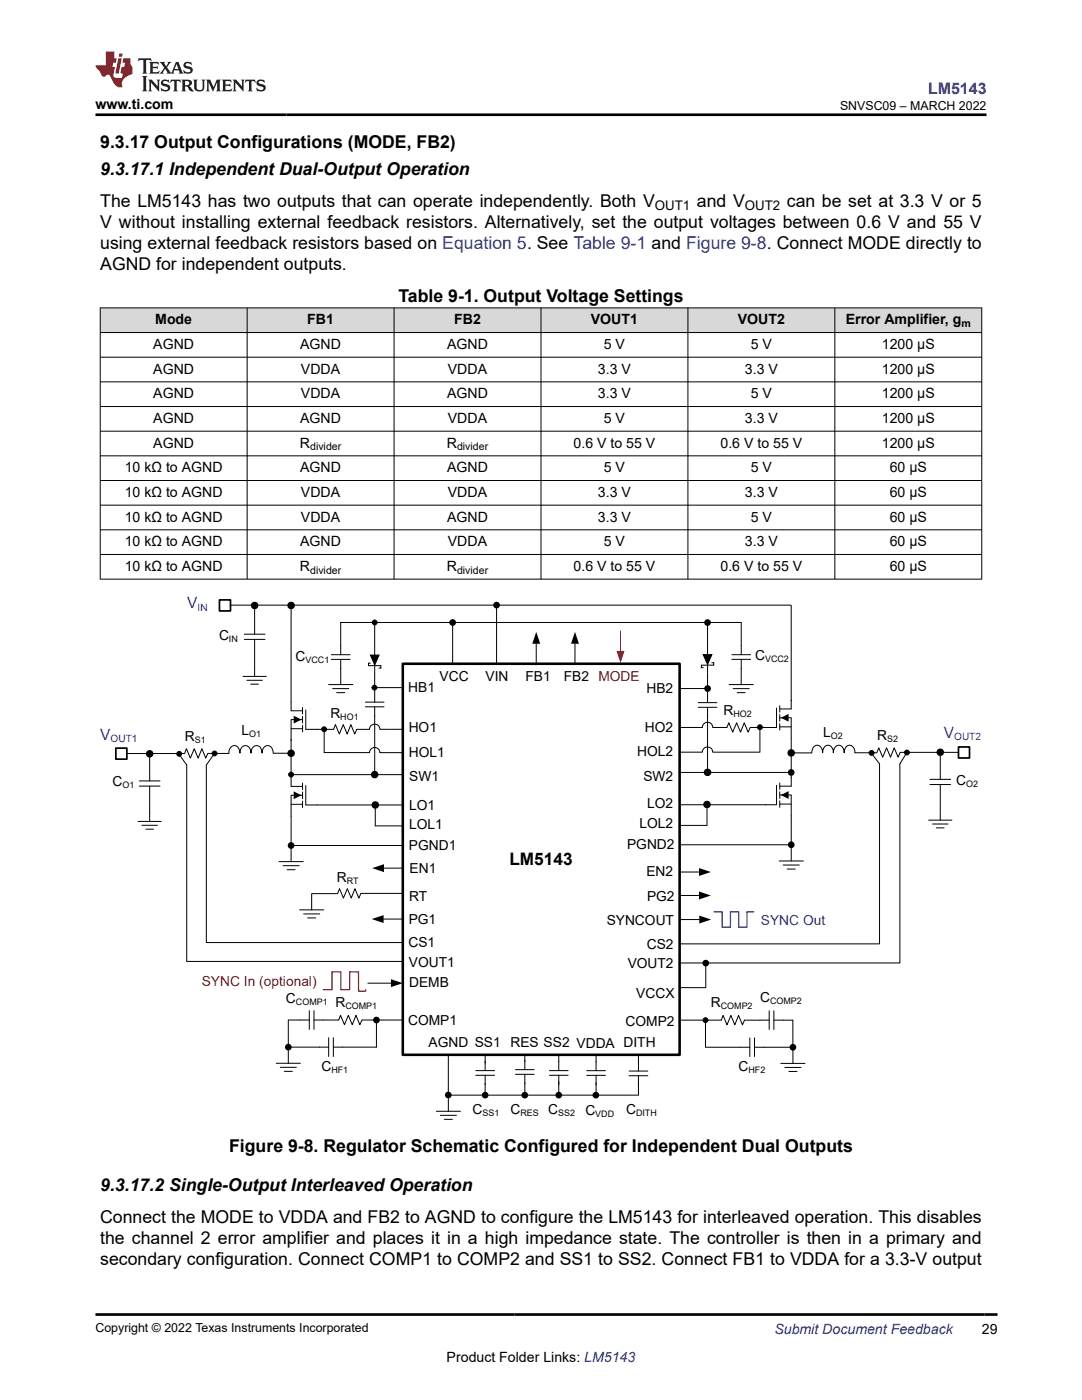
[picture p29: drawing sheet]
<svg xmlns="http://www.w3.org/2000/svg" width="216mm" height="279mm" viewBox="0 0 216 279" stroke-linecap="round" stroke-linejoin="round" font-family="sans-serif">
<defs><g id="words">
<g font-size="3.5">
<text x="20" y="29.6">9.3.17 Output Configurations (MODE, FB2)</text>
<text x="20" y="34.9">9.3.17.1 Independent Dual-Output Operation</text>
<text x="20" y="41.2">The LM5143 has two outputs that can operate independently. Both V</text>
<text x="139.1" y="41.2">and V</text>
<text x="157" y="41.2">can be set at 3.3 V or 5</text>
<text x="20" y="45.5">V without installing external feedback resistors. Alternatively, set the output voltages between 0.6 V and 55 V</text>
<text x="20" y="49.7">using external feedback resistors based on Equation 5. See Table 9-1 and Figure 9-8. Connect MODE directly to</text>
<text x="20" y="53.9">AGND for independent outputs.</text>
<text x="79.5" y="60.3">Table 9-1. Output Voltage Settings</text>
<text x="45.7" y="229.9">Figure 9-8. Regulator Schematic Configured for Independent Dual Outputs</text>
<text x="20" y="237.6">9.3.17.2 Single-Output Interleaved Operation</text>
<text x="20" y="244">Connect the MODE to VDDA and FB2 to AGND to configure the LM5143 for interleaved operation. This disables</text>
<text x="20" y="248.2">the channel 2 error amplifier and places it in a high impedance state. The controller is then in a primary and</text>
<text x="20" y="252.5">secondary configuration. Connect COMP1 to COMP2 and SS1 to SS2. Connect FB1 to VDDA for a 3.3-V output</text>
</g>
<text font-size="3.4" x="101.6" y="172.7">LM5143</text>
<text font-size="3.2" fill="#00f" x="185.2" y="18.7">LM5143</text>
<g font-size="3.1" fill="#00f">
<text x="37.4" y="121.4">V</text>
<text x="20" y="147.7">V</text>
<text x="188.3" y="147.3">V</text>
</g>
<g font-size="2.8">
<text x="19" y="21.8">www.ti.com</text>
<text x="31" y="64.7">Mode</text>
<text x="61.3" y="64.7">FB1</text>
<text x="90.6" y="64.7">FB2</text>
<text x="117.9" y="64.7">VOUT1</text>
<text x="147.2" y="64.7">VOUT2</text>
<text x="168.8" y="64.7">Error Amplifier, g</text>
<text x="30.6" y="69.6">AGND</text>
<text x="59.9" y="69.6">AGND</text>
<text x="89.2" y="69.6">AGND</text>
<text x="120.5" y="69.6">5 V</text>
<text x="149.8" y="69.6">5 V</text>
<text x="176" y="69.6">1200 µS</text>
<text x="30.6" y="74.6">AGND</text>
<text x="60.1" y="74.6">VDDA</text>
<text x="89.4" y="74.6">VDDA</text>
<text x="119.3" y="74.6">3.3 V</text>
<text x="148.6" y="74.6">3.3 V</text>
<text x="176" y="74.6">1200 µS</text>
<text x="30.6" y="79.5">AGND</text>
<text x="60.1" y="79.5">VDDA</text>
<text x="89.2" y="79.5">AGND</text>
<text x="119.3" y="79.5">3.3 V</text>
<text x="149.8" y="79.5">5 V</text>
<text x="176" y="79.5">1200 µS</text>
<text x="30.6" y="84.4">AGND</text>
<text x="30.6" y="89.3">AGND</text>
<text x="59.8" y="89.3">R</text>
<text x="59.9" y="84.4">AGND</text>
<text x="89.2" y="89.3">R</text>
<text x="89.4" y="84.4">VDDA</text>
<text x="114.4" y="89.3">0.6 V to 55 V</text>
<text x="120.5" y="84.4">5 V</text>
<text x="143.8" y="89.3">0.6 V to 55 V</text>
<text x="148.6" y="84.4">3.3 V</text>
<text x="176" y="84.4">1200 µS</text>
<text x="176" y="89.3">1200 µS</text>
<text x="24.9" y="94.2">10 kΩ to AGND</text>
<text x="59.9" y="94.2">AGND</text>
<text x="89.2" y="94.2">AGND</text>
<text x="120.5" y="94.2">5 V</text>
<text x="149.8" y="94.2">5 V</text>
<text x="177.5" y="94.2">60 µS</text>
<text x="24.9" y="99.2">10 kΩ to AGND</text>
<text x="60.1" y="99.2">VDDA</text>
<text x="89.4" y="99.2">VDDA</text>
<text x="119.3" y="99.2">3.3 V</text>
<text x="148.6" y="99.2">3.3 V</text>
<text x="177.5" y="99.2">60 µS</text>
<text x="24.9" y="104.1">10 kΩ to AGND</text>
<text x="60.1" y="104.1">VDDA</text>
<text x="89.2" y="104.1">AGND</text>
<text x="119.3" y="104.1">3.3 V</text>
<text x="149.8" y="104.1">5 V</text>
<text x="177.5" y="104.1">60 µS</text>
<text x="24.9" y="109">10 kΩ to AGND</text>
<text x="24.9" y="113.9">10 kΩ to AGND</text>
<text x="59.8" y="113.9">R</text>
<text x="59.9" y="109">AGND</text>
<text x="89.2" y="113.9">R</text>
<text x="89.4" y="109">VDDA</text>
<text x="114.4" y="113.9">0.6 V to 55 V</text>
<text x="120.5" y="109">5 V</text>
<text x="143.8" y="113.9">0.6 V to 55 V</text>
<text x="148.6" y="109">3.3 V</text>
<text x="177.5" y="109">60 µS</text>
<text x="177.5" y="113.9">60 µS</text>
<text x="195.9" y="266.1">29</text>
<text x="89.1" y="271.7">Product Folder Links: LM5143</text>
</g>
<text font-size="2.8" fill="#00f" x="154.5" y="266.2">Submit Document Feedback</text>
<g font-size="2.7">
<text x="43.7" y="127.8">C</text>
<text x="59" y="131.9">C</text>
<text x="150.7" y="131.8">C</text>
<text x="87.7" y="135.9">VCC</text>
<text x="96.9" y="135.9">VIN</text>
<text x="104.8" y="135.9">FB1</text>
<text x="112.5" y="135.9">FB2 MODE</text>
<text x="65.9" y="143.2">R</text>
<text x="81.5" y="138.1">HB1</text>
<text x="129" y="138.2">HB2</text>
<text x="144.4" y="142.6">R</text>
<text x="36.9" y="147.9">R</text>
<text x="48.2" y="146.8">L</text>
<text x="81.6" y="146.1">HO1</text>
<text x="128.7" y="146.1">HO2</text>
<text x="164.3" y="147.1">L</text>
<text x="175" y="147.7">R</text>
<text x="81.6" y="151.1">HOL1</text>
<text x="81.7" y="155.8">SW1</text>
<text x="127.2" y="151">HOL2</text>
<text x="128.4" y="155.9">SW2</text>
<text x="22.4" y="156.9">C</text>
<text x="81.6" y="161.6">LO1</text>
<text x="129.1" y="161.3">LO2</text>
<text x="190.8" y="156.7">C</text>
<text x="81.6" y="165.5">LOL1</text>
<text x="127.6" y="165.2">LOL2</text>
<text x="81.6" y="169.6">PGND1</text>
<text x="125.1" y="169.4">PGND2</text>
<text x="67.2" y="175.9">R</text>
<text x="81.6" y="179.7">RT</text>
<text x="81.7" y="174.1">EN1</text>
<text x="129" y="174.9">EN2</text>
<text x="129.1" y="179.9">PG2</text>
<text x="81.6" y="184.5">PG1</text>
<text x="121.1" y="184.7">SYNCOUT</text>
<text x="81.5" y="189">CS1</text>
<text x="129.1" y="189.3">CS2</text>
<text x="81.6" y="193">VOUT1</text>
<text x="81.6" y="197">DEMB</text>
<text x="125.2" y="193.2">VOUT2</text>
<text x="57.1" y="200.3">C</text>
<text x="66.9" y="201">R</text>
<text x="127" y="199.2">VCCX</text>
<text x="141.8" y="201">R</text>
<text x="151.7" y="199.9">C</text>
<text x="81.4" y="204.6">COMP1</text>
<text x="85.5" y="208.9">AGND SS1</text>
<text x="101.9" y="209">RES SS2 VDDA DITH</text>
<text x="124.8" y="204.7">COMP2</text>
<text x="64.1" y="213.8">C</text>
<text x="147.4" y="213.7">C</text>
<text x="94.3" y="222.3">C</text>
<text x="101.9" y="222.3">C</text>
<text x="109.4" y="222.3">C</text>
<text x="116.8" y="222.5">C</text>
<text x="124.9" y="222.3">C</text>
</g>
<text font-size="2.7" fill="#00f" x="151.8" y="184.5">SYNC Out</text>
<text font-size="2.7" fill="#f00" x="40.3" y="196.8">SYNC In (optional)</text>
<g font-size="2.6">
<text x="130.7" y="41.9">OUT1</text>
<text x="148.6" y="41.9">OUT2</text>
</g>
<g font-size="2.5">
<text x="167.6" y="21.9">SNVSC09 – MARCH 2022</text>
<text x="19" y="265.9">Copyright © 2022 Texas Instruments Incorporated</text>
</g>
<g font-size="2.1">
<text x="191.8" y="65.3">m</text>
<text x="61.9" y="89.9">divider</text>
<text x="91.2" y="89.9">divider</text>
<text x="61.9" y="114.5">divider</text>
<text x="91.2" y="114.5">divider</text>
</g>
<g font-size="2" fill="#00f">
<text x="39.4" y="121.9">IN</text>
<text x="22.1" y="148.1">OUT1</text>
<text x="190.4" y="147.8">OUT2</text>
</g>
<g font-size="1.8">
<text x="45.7" y="128.2">IN</text>
<text x="61" y="132.3">VCC1</text>
<text x="152.7" y="132.2">VCC2</text>
<text x="67.9" y="143.6">HO1</text>
<text x="146.4" y="143">HO2</text>
<text x="38.9" y="148.3">S1</text>
<text x="49.7" y="147.1">O1</text>
<text x="165.8" y="147.5">O2</text>
<text x="177" y="148.1">S2</text>
<text x="24.4" y="157.3">O1</text>
<text x="192.8" y="157.1">O2</text>
<text x="69.2" y="176.3">RT</text>
<text x="59.1" y="200.6">COMP1</text>
<text x="68.9" y="201.4">COMP1</text>
<text x="143.8" y="201.4">COMP2</text>
<text x="153.7" y="200.3">COMP2</text>
<text x="66.1" y="214.1">HF1</text>
<text x="149.4" y="214.1">HF2</text>
<text x="96.3" y="222.7">SS1</text>
<text x="103.9" y="222.7">RES</text>
<text x="111.4" y="222.7">SS2</text>
<text x="118.8" y="222.9">VDD</text>
<text x="126.9" y="222.7">DITH</text>
</g>
</g></defs>
<g fill="#d8d8d8">
<path d="M20 61.4h175.9v5h-175.9z" fill-rule="evenodd"/>
<path d="M20.1 61.5h29.2v4.8h-29.2z" fill-rule="evenodd"/>
<path d="M49.4 61.5h29.2v4.8h-29.2z" fill-rule="evenodd"/>
<path d="M78.7 61.5h29.2v4.8h-29.2z" fill-rule="evenodd"/>
<path d="M108 61.5h29.2v4.8h-29.2z" fill-rule="evenodd"/>
<path d="M137.3 61.5h29.2v4.8h-29.2z" fill-rule="evenodd"/>
<path d="M166.6 61.5h29.2v4.8h-29.2z" fill-rule="evenodd"/>
</g>
<g fill="none" stroke="#000" stroke-width=".2">
<path d="M19.9 61.4h176.1M19.9 66.4h176.1M19.9 71.3h176.1M19.9 76.2h176.1M20 61.4v54.2M49.3 61.4v54.2M78.6 61.4v54.2M107.9 61.4v54.2M137.3 61.4v54.2M166.6 61.4v54.2M195.9 61.4v54.2M19.9 81.1h176.1"/>
<path d="M19.9 86.1h176.1M19.9 91h176.1M19.9 95.9h176.1M19.9 100.8h176.1M19.9 105.7h176.1M19.9 110.7h176.1M19.9 115.6h176.1M46.1 120.8h111.7M58.1 120.8v21.1h2.3M73.9 130.7h1.7l-.8 2zM74 132.4h-.5v.4h2.5v.5h-.4M74.8 124.4v15.7"/>
<path d="M140.3 130.6h1.7l-.8 2zM141.2 124.2v14.1M141.2 138.4v1.8M142 132.3h.4v.4h-2.5v.5h.5M147.9 124.2h-79.9v4.6M157.9 120.8v20.7h-2.3M25.1 150.4h11.7M45.7 150.3a1.14 1.14 0 0 1 .4-1.2 1.14 1.14 0 0 1 1.3 0l.4 .7 .1 .5a1.15 1.15 0 0 1 .4-1.2 1.15 1.15 0 0 1 1.4 0l.2 .3 .2 .9a1.15 1.15 0 0 1 .5-1.2 1.15 1.15 0 0 1 1.3 0l.4 1.2a1.15 1.15 0 0 1 .5-1.2 1.15 1.15 0 0 1 1.3 0l.2 .3 .2 .9M54.5 150.3h3.6M58.1 145.4h2.3M58.1 143.6v13.3h2.3M58.1 158.7v4.2"/>
<path d="M58.1 158.7h2.3M58.1 143.6h2.3M58.7 154.6h21.6M60.4 141.2v1.3M60.4 143v1.3M60.4 144.8v1.3M60.4 156.3v1.3M60.4 158.1v1.3M60.4 159.9v1.3M61 141.7v3.9h2.3M61 156.8v3.8h2.3M64.7 150.2h9a1.03 1.03 0 0 1 1.1-1 1.03 1.03 0 0 1 1 1h4.5"/>
<path d="M72.9 141.1h3.7M72.9 140.1h3.7M74.8 141.1v1.8M135.5 154.2h22.4M139.3 141.2h3.8M139.3 140.2h3.8M141.2 141.2v1.8M154.9 141.3v3.9h-2.2M154.9 156.7v3.9h-2.2M155.6 140.8v1.3M155.6 142.6v1.3M155.6 144.4v1.3"/>
<path d="M155.6 145.1h2.3M155.6 143.2h2.2M155.6 156.3v1.2M155.6 158v1.4M155.6 159.8v1.3M155.6 158.7h2.2M157.9 143.3v13.6h-2.3M157.9 158.7v4.1M170.6 150.2a1.12 1.12 0 0 0-.4-1.2 1.12 1.12 0 0 0-1.3 0l-.3 .4-.2 .8a1.12 1.12 0 0 0-.4-1.2 1.12 1.12 0 0 0-1.3 0l-.2 .4-.2 .8a1.12 1.12 0 0 0-.4-1.2 1.12 1.12 0 0 0-1.3 0l-.5 1.2a1.12 1.12 0 0 0-.4-1.2 1.12 1.12 0 0 0-1.3 0l-.4 .8v.4l-4.1 .1M179.6 150.1h13.5M58.1 160.5h2.3M155.6 160.5h2.3"/>
<path d="M94.9 214.6h3.8M94.9 213.7h3.8M96.8 211.8v1.9M96.8 214.6v1.9M102.9 214.4h3.7M102.9 213.5h3.7M104.7 211.6v1.9M104.7 214.4v1.9M109.6 214.6h3.8M109.6 213.7h3.8M111.5 211.8v1.9M111.5 214.6v1.9"/>
<path d="M135.6 203.6h8.3l.4-.9 .8 1.8 .7-1.8 .8 1.8 .8-1.8 .7 1.8 .5-.9h4.9M140.8 203.6v5.4M140.8 209h8.8M149.6 207.1v3.8M150.6 207.1v3.8M150.6 209h7.6M153.5 201.7v3.8M154.4 201.7v3.8M154.4 203.6h3.8"/>
<circle cx="74.8" cy="124.2" r=".48"/>
<circle cx="58.1" cy="154.6" r=".48"/>
<circle cx="140.8" cy="203.6" r=".48"/>
</g>
<g fill="#000">
<path d="M73.9 130.7h1.7l-.8 2zM140.3 130.6h1.7l-.8 2zM58.6 157.9l1.6 .8-1.6 .8zM58.6 142.8l1.6 .8-1.6 .8zM155.8 143.3l1.6-.8v1.5zM155.8 158.7l1.6-.8v1.5z"/>
<circle cx="74.8" cy="124.2" r=".48"/>
<circle cx="58.1" cy="154.6" r=".48"/>
<circle cx="140.8" cy="203.6" r=".48"/>
</g>
<path d="M23.1 149.3h2.2v2.2h-2.2z" fill-rule="evenodd" fill="#fff"/>
<g fill="none" stroke="#000" stroke-width=".34">
<path d="M23.1 149.3h2.2v2.2h-2.2z"/>
<circle cx="90.3" cy="124.2" r=".5"/>
<circle cx="99.1" cy="120.8" r=".49"/>
<circle cx="141.2" cy="124.2" r=".49"/>
<circle cx="141.2" cy="137.4" r=".49"/>
<circle cx="157.9" cy="154.2" r=".49"/>
<circle cx="58.1" cy="168.7" r=".5"/>
<circle cx="157.9" cy="168.6" r=".5"/>
<circle cx="140.8" cy="192.2" r=".49"/>
<circle cx="57.5" cy="209" r=".49"/>
<circle cx="75.1" cy="203.6" r=".49"/>
<circle cx="89.5" cy="218.5" r=".49"/>
<circle cx="96.8" cy="218.6" r=".49"/>
<circle cx="104.7" cy="218.6" r=".49"/>
<circle cx="111.5" cy="218.6" r=".49"/>
<circle cx="118.9" cy="218.6" r=".49"/>
<circle cx="158.2" cy="209" r=".49"/>
</g>
<g fill="none" stroke="#000" stroke-width=".2">
<path d="M65.6 136.6h4.8M66.1 131.6h3.8M66.1 130.7h3.8M66.4 137.4h3.2M67.2 138.2h1.6M68 128.8v1.9M68 131.6v5M74.7 137.2h5.4M90.3 124.3v7.9M99.1 120.8v11.5M135.7 137.4h5.5M145.5 136.6h4.8"/>
<path d="M146 131.6h3.8M146 130.7h3.8M146.3 137.4h3.2M147.1 138.2h1.6M147.9 124.3v6.4M147.9 131.6v5M37.3 152.7v39.2h43M41.2 152.7v35.4h39M41.5 150.4h4.2M63.2 145.6h3.4l.3-1 .8 1.9 .8-1.9 .8 1.9 .7-1.9 .8 1.9 .4-.9M145.1 145.2l.3-1 .8 1.9 .8-1.9 .8 1.9 .7-1.9 .8 1.9 .4-.9M170.6 150.2h4.4"/>
<path d="M175.5 152.5v35.9h-39.9M179.6 152.5v39.7h-44M55.7 172h4.8M56.5 172.8h3.2M57.3 173.6h1.6M58.1 168.7h22.1M58.1 162.9v9.1M63.3 160.6h16.9M74.9 160.7v4.1M74.9 164.8h5.4M135.6 168.6h22.3M135.7 160.6h17.1"/>
<path d="M155.5 171.8h4.8M156.3 172.6h3.2M157.1 173.4h1.6M157.9 162.8v9M140.8 192.2v4.9h-5.2M55.1 212.2h4.8M55.9 213h3.2M56.7 213.8h1.6M57.5 203.6v8.6M57.5 209h8.1M57.6 203.6h4.1M61.7 201.7v3.7"/>
<path d="M62.7 203.6h4.9l.3-1 .8 1.9 .8-1.9 .8 1.9 .7-1.9 .8 1.9 .4-.9M62.7 201.7v3.7M65.6 207.1v3.7M66.5 207.1v3.7M72.3 203.6h8M75.1 203.6v5.4h-8.6M89.5 210.6v11.2M89.5 218.6h37.9M96.8 216.3v2.3M96.8 210.6v1.6M104.7 216.1v2.5M104.7 210.6v1.3"/>
<path d="M111.5 210.6v1.3M111.5 215.8v2.8M117.1 214.6h3.7M117.1 213.7h3.7M118.9 210.7v3M118.9 214.6v3.8M155.8 212.2h4.8M156.6 213h3.2M157.4 213.8h1.6M158.2 203.6v8.6M87 221.8h4.9M87.9 222.6h3.2"/>
<path d="M88.7 223.4h1.6"/>
<circle cx="74.7" cy="137.2" r=".48"/>
<circle cx="64.7" cy="145.5" r=".48"/>
</g>
<g fill="#000">
<circle cx="74.7" cy="137.2" r=".48"/>
<circle cx="90.3" cy="124.2" r=".5"/>
<circle cx="99.1" cy="120.8" r=".49"/>
<circle cx="141.2" cy="124.2" r=".49"/>
<circle cx="141.2" cy="137.4" r=".49"/>
<circle cx="64.7" cy="145.5" r=".48"/>
<circle cx="157.9" cy="154.2" r=".49"/>
<circle cx="58.1" cy="168.7" r=".5"/>
<circle cx="157.9" cy="168.6" r=".5"/>
<circle cx="140.8" cy="192.2" r=".49"/>
<circle cx="57.5" cy="209" r=".49"/>
<circle cx="75.1" cy="203.6" r=".49"/>
<circle cx="89.5" cy="218.5" r=".49"/>
<circle cx="96.8" cy="218.6" r=".49"/>
<circle cx="104.7" cy="218.6" r=".49"/>
<circle cx="111.5" cy="218.6" r=".49"/>
<circle cx="118.9" cy="218.6" r=".49"/>
<circle cx="158.2" cy="209" r=".49"/>
</g>
<path d="M43.8 119.7h2.2v2.2h-2.2z" fill-rule="evenodd" fill="#fff"/>
<path d="M43.8 119.7h2.2v2.2h-2.2z" fill="none" stroke="#000" stroke-width=".34"/>
<path d="M191.3 149.1h2.2v2.2h-2.2z" fill-rule="evenodd" fill="#fff"/>
<path d="M191.3 149.1h2.2v2.2h-2.2z" fill="none" stroke="#000" stroke-width=".34"/>
<g fill="none" stroke="#000" stroke-width=".2">
<path d="M48.5 135h4.6M48.7 127.6h4.2M48.7 126.6h4.2M49.3 135.8h3.1M50 136.5h1.6M50.8 133.2v1.8M50.8 120.8v5.8M50.8 127.6v5.6M107 128.5v4M114.7 128.5v4M27.8 156.9h4.1M27.8 155.9h4.1"/>
<path d="M29.9 150.4v5.4M29.9 156.9v7M64.7 146v4.2M74.8 142.9v11.7M80.3 145.5l-4.5 .1a1.03 1.03 0 0 0-1-1.1 1.03 1.03 0 0 0-1.1 1.1h-2.5M135.7 145.2h4.5a1.03 1.03 0 0 1 1-1.1 1.03 1.03 0 0 1 1 1.1h2.8M135.8 150.1h4.4a1.03 1.03 0 0 1 1-1 1.03 1.03 0 0 1 1 1h9.4M141.2 142.7v11.4M149.8 145.2h2.9M151.6 145.2v4.9M185.6 156.6h4.1M185.6 155.5h4.1"/>
<path d="M187.6 150.2v5.3M187.6 156.6v5.3M27.5 163.9h4.7M28.3 164.7h3.1M29.1 165.5h1.5M62.2 178.4v3.2M62.3 178.3h5.1M67.4 178.3l.3-.9 .8 1.8 .8-1.8 .8 1.8 .7-1.8 .8 1.8 .4-.9M72.1 178.3h8.1M135.6 178.7h3.9M135.7 164.7h5.3M141.1 160.6v4.1"/>
<path d="M185.3 163.7h4.6M186.1 164.5h3.1M186.8 165.2h1.6M187.6 162v1.7M59.8 181.6h4.8M60.6 182.4h3.2M61.4 183.2h1.6M73.4 196.2h4.6M76.5 183.4h3.8M135.7 183.5h3.8M125.5 214.7h3.8M125.5 213.8h3.8"/>
<path d="M127.4 214.7v3.8M127.4 210.8v3"/>
<circle cx="151.6" cy="145.1" r=".48"/>
</g>
<g fill="#000">
<path d="M107 126.1l.8 2.4h-1.6zM114.7 126.1l.8 2.4h-1.6zM139.5 177.9l2.3 .8-2.3 .8zM74.2 183.4l2.3-.8v1.6zM78 195.4l2.4 .8-2.4 .8zM139.5 182.7l2.4 .8-2.4 .8z"/>
<circle cx="50.8" cy="120.8" r=".62"/>
<circle cx="58.1" cy="120.8" r=".62"/>
<circle cx="29.9" cy="150.4" r=".62"/>
<circle cx="58.1" cy="150.3" r=".62"/>
<circle cx="74.8" cy="154.6" r=".62"/>
<circle cx="141.2" cy="154.1" r=".62"/>
<circle cx="151.6" cy="145.1" r=".48"/>
<circle cx="157.9" cy="150.3" r=".62"/>
<circle cx="187.6" cy="150.1" r=".62"/>
<circle cx="74.9" cy="160.6" r=".62"/>
<circle cx="141.1" cy="160.6" r=".62"/>
</g>
<g fill="none" stroke="#000" stroke-width=".25">
<circle cx="50.8" cy="120.8" r=".62"/>
<circle cx="58.1" cy="120.8" r=".62"/>
<circle cx="29.9" cy="150.4" r=".62"/>
<circle cx="58.1" cy="150.3" r=".62"/>
<circle cx="74.8" cy="154.6" r=".62"/>
<circle cx="141.2" cy="154.1" r=".62"/>
<circle cx="157.9" cy="150.3" r=".62"/>
<circle cx="187.6" cy="150.1" r=".62"/>
<circle cx="74.9" cy="160.6" r=".62"/>
<circle cx="141.1" cy="160.6" r=".62"/>
</g>
<path d="M142.5 182h1.6v3h1.7v-3h1.6v3h1.7v-3h1.3" fill="none" stroke="#00f" stroke-width=".26"/>
<path d="M73 197.5v.3h-1.5v-3.8h-1.7v3.5h-1.8v-3.5h-1.7v3.5h-1.8" fill="none" stroke="#f00" stroke-width=".26"/>
<path d="M123.8 125.9v4" fill="none" stroke="#f00" stroke-width=".2"/>
<path d="M123 129.9h1.6l-.8 2.4z" fill="#f00"/>
<path d="M80.4 132.5h55.2v78h-55.2z" fill="none" stroke="#000" stroke-width=".52"/>
<g fill="none" stroke="#000" stroke-width=".2">
<path d="M35.7 150.4l1.6 2.3M36.8 150.4l.4-1 .8 1.9 .8-1.9 .7 1.9 .8-1.9 .8 1.9 .4-.9M42.8 150.3l-1.6 2.4M173.8 150.2l1.7 2.3M175 150.2l.3-1 .8 1.9 .8-1.9 .8 1.9 .7-1.9 .8 1.9 .4-.9M181 150.2l-1.4 2.3M76.6 173.3h3.8M135.6 174h3.9"/>
<circle cx="35.8" cy="150.4" r=".48"/>
<circle cx="42.8" cy="150.4" r=".48"/>
<circle cx="173.9" cy="150.3" r=".48"/>
<circle cx="181" cy="150.2" r=".48"/>
</g>
<g fill="#000">
<path d="M74.3 173.3l2.3-.8v1.5zM139.5 173.2l2.3 .8-2.3 .8z"/>
<circle cx="35.8" cy="150.4" r=".48"/>
<circle cx="42.8" cy="150.4" r=".48"/>
<circle cx="173.9" cy="150.3" r=".48"/>
<circle cx="181" cy="150.2" r=".48"/>
</g>
<path d="M27.7 11.6l-.2 .6 .5-.2h.6v.1v2.2l-.2 .4h1l-.2-.4v-2.2v-.1h.5l.5 .2-.1-.6zM29.8 12.4l.2 .3v1.6l-.2 .4h1.9l.1-.6a1.08 1.08 0 0 1-1.3 .2v-.7h.6l.4 .2v-.7l-.4 .2h-.6v-.5l.2-.2a1 1 0 0 1 1 .3l-.1-.5zM31.8 12.4l1 1.1-1 1.2h.9l-.2-.2 .4-.8 .5 .8-.2 .2h1.6l-.2-.2 .1-.5h1l.1 .5-.1 .2h.9l-.2-.4-.8-1.9h-.5l-1 2.1-.8-1.1 .9-1h-.8l.2 .2-.5 .6-.3-.6 .1-.2zM35.2 12.8l.4 1h-.8zM36.8 12.5a.65 .65 0 0 0-.2 .7 .65 .65 0 0 0 .6 .5l.7 .1 .1 .3a.79 .79 0 0 1-.7 .4 .79 .79 0 0 1-.7-.5l.1 .7 .2-.1a.93 .93 0 0 0 1.1 0 .93 .93 0 0 0 .4-.9 1.46 1.46 0 0 0-1.2-.6l-.1-.3a1.09 1.09 0 0 1 1.2 .2l-.2-.6-.1 .1-.6-.2zM28.4 15.2l.2 .4v2.2l-.2 .4h1l-.2-.4v-2.2l.2-.4zM29.6 15.9l.2 .4v1.5l-.2 .4h.8l-.3-.4v-1.3l1.7 1.8v-2l.2-.4h-.8l.2 .2 .1 1.1-1.2-1.3zM32.3 16a.65 .65 0 0 0-.2 .8 .65 .65 0 0 0 .7 .4l.6 .2 .1 .2a.79 .79 0 0 1-.7 .4 .79 .79 0 0 1-.7-.5l.1 .7 .2-.1a.93 .93 0 0 0 1.1 .1 .93 .93 0 0 0 .4-1 1.46 1.46 0 0 0-1.2-.5l-.1-.4a1.09 1.09 0 0 1 1.2 .2l-.2-.6-.1 .1-.6-.1zM34.1 15.9l-.1 .6a.63 .63 0 0 1 .7-.3l.1 1.6-.3 .4h1l-.2-.4v-1.6a.66 .66 0 0 1 .8 .3l-.1-.6zM36.2 15.9l.2 .4v1.5l-.2 .4h.9l-.2-.2v-.7h.5l.1 .2a.79 .79 0 0 0 1.2 .6l-1-.9a.61 .61 0 0 0 .6-.6 .61 .61 0 0 0-.5-.7zM36.9 16.2h.2a.47 .47 0 0 1 .5 .1 .47 .47 0 0 1 .1 .5l-.2 .1-.6 .1zM38.5 15.9l.2 .2a2.27 2.27 0 0 0 .4 2 1.04 1.04 0 0 0 1.7-.7v-1.3l.2-.2h-.8l.2 .4v1.1a.6 .6 0 0 1-.6 .6 .6 .6 0 0 1-.6-.6v-1.1l.3-.4zM41.1 15.9l.2 .4v1.5l-.2 .4h.7l-.2-.4v-1.4l.9 1.9 .8-1.9v1.4l-.2 .4h1l-.3-.4v-1.5l.3-.4h-.8l-.7 1.5-.7-1.5zM44.3 15.9l.2 .4v1.5l-.2 .4h1.9l.1-.6a1.09 1.09 0 0 1-1.3 .2v-.7h.6l.4 .2v-.6l-.4 .2h-.6v-.6l.2-.1a1.01 1.01 0 0 1 1 .3l-.1-.6zM46.4 15.9l.3 .4v1.5l-.3 .4h.8l-.2-.4v-1.3l1.6 1.8v-2l.2-.4h-.7l.2 .2v1.1l-1.2-1.3zM49 15.9l-.1 .6a.63 .63 0 0 1 .8-.3v1.6l-.3 .4h1l-.2-.4v-1.6a.66 .66 0 0 1 .8 .3l-.1-.6zM51.4 16a.65 .65 0 0 0-.2 .8 .65 .65 0 0 0 .6 .4l.6 .2 .2 .2a.79 .79 0 0 1-.8 .4 .79 .79 0 0 1-.6-.5l.1 .7 .2-.1a.93 .93 0 0 0 1 .1 .93 .93 0 0 0 .5-1 1.46 1.46 0 0 0-1.3-.5l-.1-.4a1.09 1.09 0 0 1 1.3 .2l-.2-.6-.2 .1-.5-.1z" fill="#231f20"/>
<path d="M21.1 10.3v2.7h-2.1l.1 .4 .9 1a.95 .95 0 0 0 .9 .9 .59 .59 0 0 1 .6-.4 .59 .59 0 0 1 .5 .3l.4 .8a1.59 1.59 0 0 0 2.1 1.4 1.61 1.61 0 0 1 1-2.3l1-.3-.1-1.5a1.59 1.59 0 0 1-.4-1.7h-1.4l-.2 .9h.5l-.1 .9h-.5l-.2 .9v.3l.4 .1-.2 .9h-.6a.73 .73 0 0 1-1.1-.7l.3-1.5h-.5l.2-.9h.5l.2-.9h-.5v-1.3zM23.6 11.6l-.6 3.1h.7l.6-3.1zM23.8 10.7l-.1 .6h.7l.1-.6z" fill="#ed1c24"/>
<path d="M19 22.9h177.8M19.1 262.3h179.9" fill="none" stroke="#000" stroke-width=".53"/>
<use href="#words"/>
</svg>
